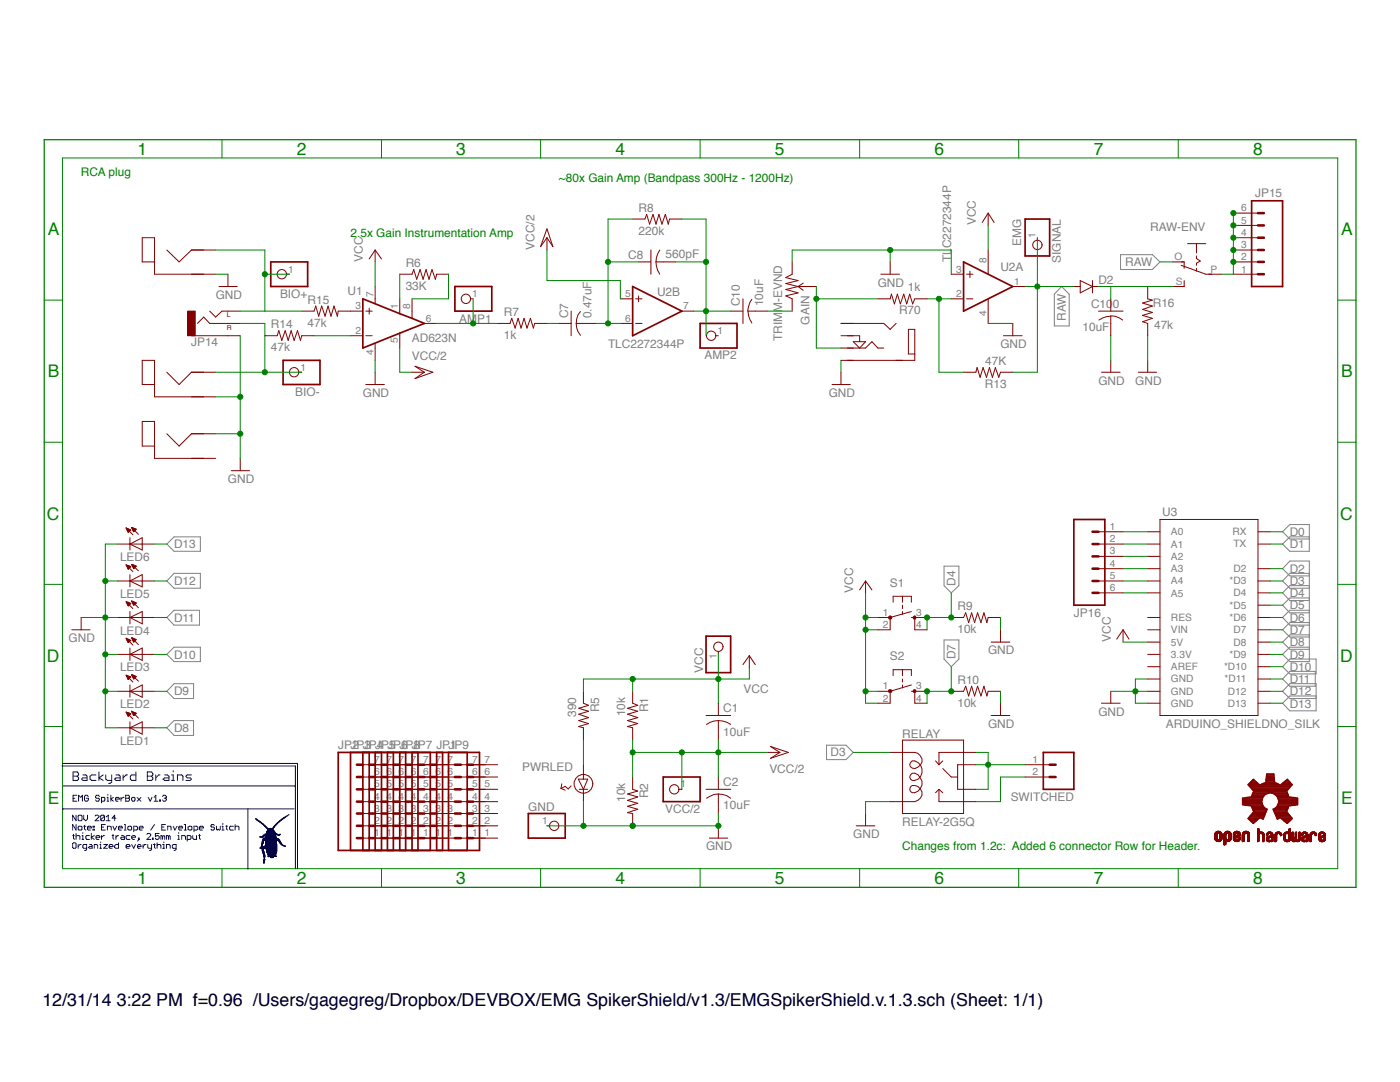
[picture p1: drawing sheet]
<svg xmlns="http://www.w3.org/2000/svg" width="279mm" height="216mm" viewBox="0 0 279 216" stroke-linecap="round" stroke-linejoin="round" font-family="sans-serif">
<defs><g id="words">
<text font-size="3.6" x="8.5" y="200.7">12/31/14 3:22 PM f=0.96 /Users/gagegreg/Dropbox/DEVBOX/EMG SpikerShield/v1.3/EMGSpikerShield.v.1.3.sch (Sheet: 1/1)</text>
<g font-size="3.5" fill="#008100">
<text x="27.4" y="30.9">1</text>
<text x="59.2" y="30.9">2</text>
<text x="91" y="30.9">3</text>
<text x="122.9" y="30.9">4</text>
<text x="154.7" y="30.9">5</text>
<text x="186.5" y="30.9">6</text>
<text x="218.3" y="30.9">7</text>
<text x="250.1" y="30.9">8</text>
<text x="9.5" y="46.9">A</text>
<text x="267.7" y="46.9">A</text>
<text x="9.5" y="75.3">B</text>
<text x="267.7" y="75.3">B</text>
<text x="9.4" y="103.7">C</text>
<text x="267.5" y="103.7">C</text>
<text x="9.4" y="132.1">D</text>
<text x="267.5" y="132.1">D</text>
<text x="9.5" y="160.4">E</text>
<text x="267.7" y="160.4">E</text>
<text x="27.4" y="176.5">1</text>
<text x="59.2" y="176.5">2</text>
<text x="91" y="176.5">3</text>
<text x="122.9" y="176.5">4</text>
<text x="154.7" y="176.5">5</text>
<text x="186.5" y="176.5">6</text>
<text x="218.3" y="176.5">7</text>
<text x="250.1" y="176.5">8</text>
</g>
<g font-size="2.4" fill="#008100">
<text x="16.1" y="35.2">RCA plug</text>
<text x="111.6" y="36.4">~80x Gain Amp (Bandpass 300Hz - 1200Hz)</text>
<text x="70" y="47.4">2.5x Gain Instrumentation Amp</text>
<text x="180.1" y="169.7">Changes from 1.2c: Added 6 connector Row for Header.</text>
</g>
<g font-size="2.4" fill="#808080">
<text x="250.5" y="39.3">JP15</text>
<text x="127.5" y="46.9">220k</text>
<text x="127.5" y="42.3">R8</text>
<text x="194.7" y="44.9" transform="rotate(-90 194.7 44.9)">VCC</text>
<text x="229.5" y="46.2">RAW-ENV</text>
<text x="72.4" y="52.3" transform="rotate(-90 72.4 52.3)">VCC</text>
<text x="81" y="53.3">R6</text>
<text x="106.7" y="49.8" transform="rotate(-90 106.7 49.8)">VCC/2</text>
<text x="125.4" y="51.6">C8</text>
<text x="132.8" y="51.4">560pF</text>
<text x="189.9" y="52.3" transform="rotate(-90 189.9 52.3)">TLC2272344P</text>
<text x="203.8" y="49.1" transform="rotate(-90 203.8 49.1)">EMG</text>
<text x="211.7" y="52.4" transform="rotate(-90 211.7 52.4)">SIGNAL</text>
<text x="224.6" y="53.1">RAW</text>
<text x="43" y="59.6">GND</text>
<text x="55.9" y="59.5">BIO+</text>
<text x="69.4" y="58.9">U1</text>
<text x="81" y="57.9">33K</text>
<text x="131.1" y="59">U2B</text>
<text x="175.2" y="57.2">GND</text>
<text x="181.2" y="58.1">1k</text>
<text x="199.6" y="54.1">U2A</text>
<text x="219.2" y="56.7">D2</text>
<text x="54.1" y="65.5">R14</text>
<text x="61.4" y="65.2">47k</text>
<text x="61.4" y="60.6">R15</text>
<text x="91.7" y="64.4">AMP1</text>
<text x="100.5" y="63.1">R7</text>
<text x="113.4" y="63.5" transform="rotate(-90 113.4 63.5)">C7</text>
<text x="118" y="63.5" transform="rotate(-90 118 63.5)">0.47uF</text>
<text x="147.6" y="61.1" transform="rotate(-90 147.6 61.1)">C10</text>
<text x="152.3" y="61.1" transform="rotate(-90 152.3 61.1)">10uF</text>
<text x="161.6" y="64.8" transform="rotate(-90 161.6 64.8)">GAIN</text>
<text x="179.4" y="62.8">R70</text>
<text x="212.7" y="64.1" transform="rotate(-90 212.7 64.1)">RAW</text>
<text x="217.7" y="61.4">C100</text>
<text x="230.1" y="61.3">R16</text>
<text x="230.3" y="65.7">47k</text>
<text x="38.2" y="69.1">JP14</text>
<text x="54.1" y="70.1">47k</text>
<text x="82.2" y="68.2">AD623N</text>
<text x="82.2" y="71.8">VCC/2</text>
<text x="100.5" y="67.7">1k</text>
<text x="121.3" y="69.4">TLC2272344P</text>
<text x="140.6" y="71.7">AMP2</text>
<text x="156.1" y="68" transform="rotate(-90 156.1 68)">TRIMM-EVND</text>
<text x="199.6" y="69.4">GND</text>
<text x="216" y="66.1">10uF</text>
<text x="196.5" y="77.4">R13</text>
<text x="196.6" y="72.8">47K</text>
<text x="219.2" y="76.7">GND</text>
<text x="226.6" y="76.7">GND</text>
<text x="58.9" y="79">BIO-</text>
<text x="72.4" y="79.2">GND</text>
<text x="165.4" y="79.2">GND</text>
<text x="45.5" y="96.3">GND</text>
<text x="231.9" y="102.9">U3</text>
<text x="257.4" y="106.9">D0</text>
<text x="24" y="112">LED6</text>
<text x="34.7" y="109.4">D13</text>
<text x="257.4" y="109.4">D1</text>
<text x="24" y="119.3">LED5</text>
<text x="34.7" y="116.7">D12</text>
<text x="170.3" y="118.3" transform="rotate(-90 170.3 118.3)">VCC</text>
<text x="177.6" y="117.1">S1</text>
<text x="190.7" y="116.8" transform="rotate(-90 190.7 116.8)">D4</text>
<text x="257.4" y="116.7">D3</text>
<text x="257.4" y="119.2">D4</text>
<text x="257.4" y="114.3">D2</text>
<text x="34.7" y="124.1">D11</text>
<text x="191.1" y="121.8">R9</text>
<text x="214.3" y="123.2">JP16</text>
<text x="257.4" y="121.6">D5</text>
<text x="257.4" y="124.1">D6</text>
<text x="13.7" y="128.1">GND</text>
<text x="24" y="126.6">LED4</text>
<text x="34.7" y="131.4">D10</text>
<text x="177.6" y="131.8">S2</text>
<text x="190.7" y="131.5" transform="rotate(-90 190.7 131.5)">D7</text>
<text x="191.1" y="126.4">10k</text>
<text x="197.2" y="130.5">GND</text>
<text x="221.7" y="128.1" transform="rotate(-90 221.7 128.1)">VCC</text>
<text x="257.4" y="126.5">D7</text>
<text x="257.4" y="129">D8</text>
<text x="257.4" y="131.4">D9</text>
<text x="24" y="134">LED3</text>
<text x="140.3" y="134.2" transform="rotate(-90 140.3 134.2)">VCC</text>
<text x="191.1" y="136.4">R10</text>
<text x="257.4" y="133.8">D10</text>
<text x="257.4" y="136.3">D11</text>
<text x="24" y="141.3">LED2</text>
<text x="34.7" y="138.7">D9</text>
<text x="115" y="143.1" transform="rotate(-90 115 143.1)">390</text>
<text x="119.6" y="142.2" transform="rotate(-90 119.6 142.2)">R5</text>
<text x="124.7" y="142.9" transform="rotate(-90 124.7 142.9)">10k</text>
<text x="129.4" y="142.2" transform="rotate(-90 129.4 142.2)">R1</text>
<text x="144.3" y="142.2">C1</text>
<text x="148.4" y="138.4">VCC</text>
<text x="191.1" y="141.1">10k</text>
<text x="219.2" y="142.8">GND</text>
<text x="257.4" y="138.7">D12</text>
<text x="257.4" y="141.2">D13</text>
<text x="24" y="148.6">LED1</text>
<text x="34.7" y="146.1">D8</text>
<text x="67.5" y="149.4">JP2 JP4 JP6 JP7 JP1</text>
<text x="70" y="149.4">JP3 JP5 JP8</text>
<text x="89.5" y="149.4">JP9</text>
<text x="144.3" y="146.8">10uF</text>
<text x="180.1" y="147.2">RELAY</text>
<text x="197.2" y="145.2">GND</text>
<text x="232.7" y="145.2">ARDUINO_SHIELDNO_SILK</text>
<text x="104.2" y="153.8">PWRLED</text>
<text x="153.5" y="154.3">VCC/2</text>
<text x="165.8" y="150.9">D3</text>
<text x="105.4" y="161.7">GND</text>
<text x="124.7" y="160" transform="rotate(-90 124.7 160)">10k</text>
<text x="129.4" y="159.3" transform="rotate(-90 129.4 159.3)">R2</text>
<text x="144.3" y="161.5">10uF</text>
<text x="144.3" y="156.8">C2</text>
<text x="201.7" y="159.9">SWITCHED</text>
<text x="132.8" y="162.2">VCC/2</text>
<text x="170.3" y="167.2">GND</text>
<text x="180.1" y="164.8">RELAY-2G5Q</text>
<text x="140.9" y="169.7">GND</text>
</g>
<g font-size="2" fill="#808080">
<text x="206.6" y="47.6" transform="rotate(-90 206.6 47.6)">1</text>
<text x="247.7" y="47">4</text>
<text x="247.7" y="44.6">5</text>
<text x="247.7" y="42.2">6</text>
<text x="196.8" y="52.5" transform="rotate(-90 196.8 52.5)">8</text>
<text x="234.4" y="51.9">O</text>
<text x="247.7" y="51.9">2</text>
<text x="247.7" y="49.5">3</text>
<text x="57.5" y="54.4">1</text>
<text x="74.5" y="59.3" transform="rotate(-90 74.5 59.3)">7</text>
<text x="94.2" y="59.3">1</text>
<text x="124.8" y="59.3">5</text>
<text x="190.9" y="59.3">2</text>
<text x="190.9" y="54.4">3</text>
<text x="202.4" y="56.8">1</text>
<text x="234.6" y="56.8">S</text>
<text x="241.6" y="54.4">P</text>
<text x="247.7" y="54.4">1</text>
<text x="71" y="61.7">3</text>
<text x="79.4" y="61.7" transform="rotate(-90 79.4 61.7)">1</text>
<text x="81.9" y="61.7" transform="rotate(-90 81.9 61.7)">8</text>
<text x="85" y="64.2">6</text>
<text x="124.8" y="64.2">6</text>
<text x="136.4" y="61.7">7</text>
<text x="196.8" y="63" transform="rotate(-90 196.8 63)">4</text>
<text x="71" y="66.6">2</text>
<text x="74.5" y="70.8" transform="rotate(-90 74.5 70.8)">4</text>
<text x="79.4" y="68.4" transform="rotate(-90 79.4 68.4)">5</text>
<text x="143.2" y="66.6">1</text>
<text x="60" y="73.9">1</text>
<text x="221.5" y="105.7">1</text>
<text x="233.7" y="106.8">A0</text>
<text x="246" y="106.8">RX</text>
<text x="221.5" y="108.2">2</text>
<text x="221.5" y="110.6">3</text>
<text x="221.5" y="113.1">4</text>
<text x="233.7" y="109.3">A1</text>
<text x="233.7" y="111.7">A2</text>
<text x="246.1" y="109.2">TX</text>
<text x="221.5" y="115.5">5</text>
<text x="221.5" y="118">6</text>
<text x="233.7" y="114.2">A3</text>
<text x="233.7" y="116.6">A4</text>
<text x="233.7" y="119">A5</text>
<text x="245.4" y="116.6">*D3</text>
<text x="246.1" y="114.1">D2</text>
<text x="246.1" y="119">D4</text>
<text x="176.2" y="122.9">1</text>
<text x="176.2" y="125.3">2</text>
<text x="182.9" y="122.9">3</text>
<text x="182.9" y="125.3">4</text>
<text x="233.7" y="123.9">RES</text>
<text x="245.4" y="121.5">*D5</text>
<text x="245.4" y="123.9">*D6</text>
<text x="143" y="131.5" transform="rotate(-90 143 131.5)">1</text>
<text x="233.7" y="126.4">VIN</text>
<text x="233.7" y="128.8">5V</text>
<text x="233.7" y="131.3">3.3V</text>
<text x="245.4" y="131.3">*D9</text>
<text x="246.1" y="126.4">D7</text>
<text x="246.1" y="128.8">D8</text>
<text x="176.2" y="137.5">1</text>
<text x="182.9" y="137.5">3</text>
<text x="233.7" y="133.7">AREF</text>
<text x="233.7" y="136.2">GND</text>
<text x="244.3" y="133.7">*D10</text>
<text x="244.4" y="136.1">*D11</text>
<text x="176.2" y="140">2</text>
<text x="182.9" y="140">4</text>
<text x="233.7" y="138.6">GND</text>
<text x="233.7" y="141.1">GND</text>
<text x="245" y="138.6">D12</text>
<text x="245" y="141">D13</text>
<text x="74.7" y="154.7">6</text>
<text x="74.7" y="152.2">7</text>
<text x="77.1" y="154.7">6</text>
<text x="77.1" y="152.2">7</text>
<text x="79.6" y="154.7">6</text>
<text x="79.6" y="152.2">7</text>
<text x="82" y="154.7">6</text>
<text x="82" y="152.2">7</text>
<text x="84.4" y="154.7">6</text>
<text x="84.4" y="152.2">7</text>
<text x="86.9" y="154.7">6</text>
<text x="86.9" y="152.2">7</text>
<text x="89.3" y="154.7">6</text>
<text x="89.3" y="152.2">7</text>
<text x="94.2" y="154.7">6</text>
<text x="94.2" y="152.2">7</text>
<text x="96.7" y="154.7">6</text>
<text x="96.7" y="152.2">7</text>
<text x="206.1" y="152.2">1</text>
<text x="206.1" y="154.7">2</text>
<text x="74.7" y="162">3</text>
<text x="74.7" y="159.6">4</text>
<text x="74.7" y="157.1">5</text>
<text x="77.1" y="162">3</text>
<text x="77.1" y="159.6">4</text>
<text x="77.1" y="157.1">5</text>
<text x="79.6" y="162">3</text>
<text x="79.6" y="159.6">4</text>
<text x="79.6" y="157.1">5</text>
<text x="82" y="162">3</text>
<text x="82" y="159.6">4</text>
<text x="82" y="157.1">5</text>
<text x="84.4" y="162">3</text>
<text x="84.4" y="159.6">4</text>
<text x="84.4" y="157.1">5</text>
<text x="86.9" y="162">3</text>
<text x="86.9" y="159.6">4</text>
<text x="86.9" y="157.1">5</text>
<text x="89.3" y="162">3</text>
<text x="89.3" y="159.6">4</text>
<text x="89.3" y="157.1">5</text>
<text x="94.2" y="162">3</text>
<text x="94.2" y="159.6">4</text>
<text x="94.2" y="157.1">5</text>
<text x="96.7" y="162">3</text>
<text x="96.7" y="159.6">4</text>
<text x="96.7" y="157.1">5</text>
<text x="135.8" y="157.1">1</text>
<text x="74.7" y="166.9">1</text>
<text x="74.7" y="164.4">2</text>
<text x="77.1" y="166.9">1</text>
<text x="77.1" y="164.4">2</text>
<text x="79.6" y="166.9">1</text>
<text x="79.6" y="164.4">2</text>
<text x="82" y="166.9">1</text>
<text x="82" y="164.4">2</text>
<text x="84.4" y="166.9">1</text>
<text x="84.4" y="164.4">2</text>
<text x="86.9" y="166.9">1</text>
<text x="86.9" y="164.4">2</text>
<text x="89.3" y="166.9">1</text>
<text x="89.3" y="164.4">2</text>
<text x="94.2" y="166.9">1</text>
<text x="94.2" y="164.4">2</text>
<text x="96.7" y="166.9">1</text>
<text x="96.7" y="164.4">2</text>
<text x="108.2" y="164.4">1</text>
</g>
<g font-size="1.4" fill="#820000">
<text x="45.2" y="63.3">L</text>
<text x="45.2" y="65.8">R</text>
</g>
</g></defs>
<g fill="none" stroke="#808080" stroke-width=".2">
<path d="M211.9 57.2l1.5 1.5v6.3h-3v-6.3zM223.6 50.8h6.4l1.5 1.5-1.5 1.5h-6.4zM33.3 108.6l1.4-1.5h5.3v2.9h-5.3zM34.7 114.4h5.3v3h-5.3l-1.4-1.5zM188.4 113h3v3.9l-1.6 1.4-1.4-1.4zM261.3 107.1h-3.9l-1.4 1.5 1.4 1.4h3.9v-5.3h-3.9l-1.4 1.4 1.4 1.4h3.9M261.3 114.9h-3.9l-1.4-1.4 1.4-1.5h3.9v20h-3.9l-1.4-1.4 1.4-1.5h3.9M261.3 119.3h-3.9l-1.4 1.5 1.4 1.5h3.9M261.3 114.4h-3.9l-1.4 1.5 1.4 1.5h3.9M261.3 116.9h-3.9l-1.4 1.4 1.4 1.5h3.9M34.7 121.8h5.1v2.9h-5.1l-1.4-1.5zM34.7 136.4h3.9v3h-3.9l-1.4-1.5z"/>
<path d="M34.7 129.1h5.3v2.9h-5.3l-1.4-1.4zM188.4 127.7h3v3.8l-1.6 1.5-1.4-1.5zM257.4 131.5h5.3v3h-5.3l-1.4-1.5zM257.4 134h5.1v2.9h-5.1l-1.4-1.4zM261.3 126.7h-3.9l-1.4 1.4 1.4 1.5h3.9M261.3 121.8h-3.9l-1.4 1.4 1.4 1.5h3.9M261.3 124.2h-3.9l-1.4 1.5 1.4 1.4h3.9M262.7 138.9h-5.3l-1.4 1.4 1.4 1.5h5.3v-5.4h-5.3l-1.4 1.5 1.4 1.5h5.3M33.3 145.2l1.4-1.4h3.9v2.9h-3.9zM165 148.7h3.8l1.5 1.4-1.5 1.5h-3.8z"/>
</g>
<g fill="none" stroke="#820000" stroke-width=".2">
<path d="M30.8 52.3h-2.4v-4.9h2.4v7.3h12.2M33.3 49.9l2.5 2.4 2.4-2.4h4.8M43.7 57.2h3.6M45.5 54.7v2.5M57.2 54.7h.6M74.9 49.9l1.2 1.8M74.9 49.9l-1.2 1.8M74.9 49.9v2.4M74.9 57.2v3.4M79.8 54.7h2.4l.4-.9 .6 1.9 .6-1.9 .6 1.9 .6-1.9 .6 1.9 .6-1.9 .7 1.9 .2-1h2.4M79.8 59.6v3M82.2 59.6v3.9"/>
<path d="M93.9 59.6h.5M109.2 45.7l1.1 3.5-1.1-1.8-1.3 1.8zM109.2 47.4v2.5M123.8 59.6h2.5M126.3 43.7h2.4l.4-.9 .5 1.9 .7-1.9 .6 1.9 .6-1.9 .6 1.9 .7-1.9 .6 1.9 .2-1h2.5M126.9 59.6h1.2M127.4 52.3h2.5M127.4 59v1.2M129.9 49.9v4.8M130.9 52.3l.4 1.7 .4 .7M130.9 52.3h3.9M131.7 49.9l-.7 1.5-.1 .9"/>
<path d="M189.8 54.7h2.5M189.8 59.6h2.5M192.9 54.7h1.3M192.9 59.6h1.3M193.6 54.1v1.3M197.2 42.5v2.5M197.2 49.9v4.8M197.2 59.6v4.9M197.2 42.5l1.2 1.9M197.2 42.5l-1.2 1.9M202.1 57.2h2.5M207 47.4v.5"/>
<path d="M30.8 76.7h-2.4v-4.8h2.4v7.3h12.2M33.3 74.3l2.5 2.4 2.4-2.4h4.8M52.9 67h2.4l.3-1 .6 1.9 .7-1.9 .6 1.9 .6-1.9 .6 1.9 .7-1.9 .6 1.9 .2-.9h2.5M59.6 74.3h.6M60.2 62.1h2.5l.3-1 .6 2 .6-2 .7 2 .6-2 .6 2 .6-2 .6 2 .2-1h4.9M70 67h2.4M73 76.7h3.7M73 62.1h1.3M73 67h1.3M73.7 61.5v1.2M74.9 68.5v3.4M74.9 74.3v2.4"/>
<path d="M79.8 66.5v2.9M82.2 74.3h2.5M82.8 73.1l3.6 1.2-3.6 1.2 1.9-1.2zM84.7 64.5h2.4M99.3 64.5h2.5l.3-1 .7 2 .6-2 .6 2 .6-2 .6 2 .7-2 .5 2 .3-1h2.5M111.6 64.5h2.4M114 62.1v4.9M115 64.5l.3 1.6 .5 .8M115 64.5h3.9M115.8 62.2l-.5 .6-.3 1.7M123.8 64.5h2.5M126.9 64.5h1.2"/>
<path d="M136.1 62.1h2.4M142.9 67h.5M30.8 89h-2.4v-4.9h2.4v7.4h12.2M33.3 86.6l2.5 2.4 2.4-2.4h4.8M46.2 93.9h3.6M47.9 91.5v2.4M180.1 119v1.2M14.3 125.7h3.7M16.2 123.2v2.5M116.4 137.9v2.4l1.1 .4-2 .6 2 .6-2 .6 2 .7-2 .6 2 .6-2 .6 .9 .2v2.5M126.3 137.9v2.4l1 .4-2.1 .6 2.1 .6-2.1 .6 2.1 .7-2.1 .6 2.1 .6-2.1 .6 1.1 .2v2.5M143.4 130.1v.5"/>
<path d="M149.5 130.8l1.2 1.8M149.5 130.8l-1.2 1.8M149.5 130.8v2.5M178.2 120.2v-1.2h3.7v1.2M180.1 120.8v.6M180.1 122v.6M181.9 123.2h.7v2.5M181.9 122l-4.2 1.2v2.5M112 157.3l.8 .4M112.1 156.4l-.1 .9M114 156.8l-.6 .6-.6-.5-.8 .4M115.4 155.5h1.9l-.9 2z"/>
<path d="M115.6 157.5h1.7M116.4 152.6v2.9M116.4 157.5v2.5M126.3 155v2.5l1 .3-2.1 .6 2.1 .6-2.1 .7 2.1 .6-2.1 .6 2.1 .6-2.1 .7 1.1 .1v2.5M135.5 157.5h.6M140.9 157.5h4.9M140.9 142.8h4.9M143.4 143.8l1.7 .3 .7 .4M143.4 143.8l-.9 .1-1.5 .6M143.4 158.4l1.7 .4 .7 .5M143.4 158.4l-.9 .1-1.5 .8M143.4 140.3v2.5"/>
<path d="M143.4 143.8v3.9M143.4 155v2.5M143.4 158.4v3.9M153.2 150.1h2.4M153.8 148.9l3.5 1.2-3.5 1.2 1.8-1.2zM109.2 164.8h.5M141.6 167.2h3.6M143.4 164.8v2.4M242.4 167.2h.4M242.4 167.3h.4M242.4 167.1h.4M242.4 167h.4"/>
<path d="M242.4 166.9h.4M242.4 166.8h.4M242.4 166.7h.4M242.4 166.6h.4M242.4 166.5h.4M242.5 167.6h1.3M242.5 167.5h.5M242.5 167.4h.4M242.5 166.4h.4M242.5 166.3h.5M242.5 166.2h1.3M242.6 167.7h1.2"/>
<path d="M242.6 166.1h1.1M242.7 167.7h1M242.7 166.1h1M242.8 167.8h.8M242.8 166h.7M242.9 167.9h.5M242.9 165.9h.5M243.3 167.5h.6M243.3 166.3h.6M243.4 167.4h.5M243.4 166.4h.5M243.4 167.2h.5"/>
<path d="M243.4 167.3h.5M243.4 167.1h.5M243.4 167h.5M243.4 166.9h.5M243.4 166.8h.5M243.4 166.7h.5M243.4 166.6h.5M243.4 166.5h.5M244.3 167.2h.3M244.3 168.6h.2M244.3 168.5h.3M244.3 168.4h.3"/>
<path d="M244.3 168.3h.3M244.3 168.2h.3M244.3 168.1h.3M244.3 168h.3M244.3 167.9h.9M244.3 167.8h1.1M244.3 167.7h1.2M244.3 167.7h1.3M244.3 167.6h1.3M244.3 167.5h.6M244.3 167.4h.4M244.3 167.3h.4"/>
<path d="M244.3 167.1h.3M244.3 167h.3M244.3 166.9h.3M244.3 166.8h.3M244.3 166.7h.3M244.3 166.6h.3M244.3 166.5h.4M244.3 166.4h.5M244.4 166.3h.5M244.4 166.2h1.2M244.5 166.1h1.1M244.5 166.1h1"/>
<path d="M244.6 166h.8M244.8 165.9h.4M245.1 167.5h.5M245.1 166.3h.5M245.2 167.4h.5M245.2 166.4h.5M245.3 167.2h.4M245.3 167.3h.4M245.3 167.1h.4M245.3 167h.4M245.3 166.9h.4M245.3 166.8h.4"/>
<path d="M245.3 166.7h.4M245.3 166.6h.4M245.3 166.5h.4M246.1 167.2h.6M246.1 167.5h.6M246.1 167.4h.5M246.1 167.3h.5M246.1 167.2h.7M246.1 167.1h.9M246.1 167h1.1M246.1 166.9h1.2M246.1 166.8h1.4"/>
<path d="M246.1 166.7h.4M246.1 166.6h.4M246.1 166.5h.5M246.1 166.4h.5M246.1 166.3h.6M246.2 167.7h1.2M246.2 167.6h1.2M246.2 166.2h1.3M246.2 166.1h1.2M246.3 167.7h1M246.3 166.1h1M246.4 167.8h.8"/>
<path d="M246.5 166h.7M246.6 167.9h.5M246.7 166.7h.8M246.7 165.9h.3M246.8 166.6h.7M246.9 166.3h.6M247 167.5h.5M247 166.6h.5M247.1 167.4h.4M247.1 166.4h.4M247.2 167.2h.3M247.2 167.3h.3"/>
<path d="M247.2 166.5h.3M247.3 167.1h.2M247.4 167.1v.1M247.9 167.2h.4M247.9 167.8h.4M247.9 167.7h.4M247.9 167.6h.4M247.9 167.5h.4M247.9 167.4h.4M247.9 167.3h.4M247.9 167.1h.4M247.9 167h.4"/>
<path d="M247.9 166.9h.4M247.9 166.8h.4M247.9 166.7h.4M247.9 166.6h.4M248 166.5h.4M248 166.4h.4M248 166.3h.6M248 166.2h1.3M248.1 167.9l-.1 .1M248.1 166.1h1.2M248.2 166.1h1M248.3 166h.8"/>
<path d="M248.4 165.9h.5M248.8 166.3h.6M248.9 166.5h.5M248.9 166.4h.5M249 167.2h.4M249 167.9h.2M249 167.8h.4M249 167.7h.4M249 167.6h.4M249 167.5h.4M249 167.4h.4M249 167.3h.4"/>
<path d="M249 167.1h.4M249 167h.4M249 166.9h.4M249 166.8h.4M249 166.7h.4M249 166.6h.4M251 167.2h.2M251 167.8h.2M251 167.7h.2M251 167.6h.2M251 167.5h.2M251 167.4h.2"/>
<path d="M251 167.3h.2M251 167.1h.2M251 167h.2M251 166.9h.2M251 166.8h.2M251 166.7h.2M251 166.6h.2M251 166.6h.3M251 166.5h.3M251 166.4h.4M251 166.3h1.2M251 166.2h1.2"/>
<path d="M251 166.1h1.1M251 166.1h.9M251 166h.2M251 165.9h.2M251 165.8h.2M251 165.7h.2M251 165.6h.2M251 165.5h.2M251.1 165.4h.1M251.1 167.9l-.1 .1M251.1 165.4v.1M251.8 166.4h.4"/>
<path d="M251.9 166.5h.3M252 167.2h.2M252 167.9h.2M252 167.8h.2M252 167.7h.2M252 167.6h.2M252 167.5h.2M252 167.4h.2M252 167.3h.2M252 167.1h.2M252 167h.2M252 166.9h.2"/>
<path d="M252 166.8h.2M252 166.7h.2M252 166.6h.2M252.1 167.9v.1M252.8 167.2h.5M252.8 167.7h.7M252.8 167.6h.3M252.8 167.5h.2M252.8 167.4h.2M252.8 167.3h.3M252.8 167.2h.6M252.8 166.6h.2"/>
<path d="M252.8 166.5h.3M252.8 166.4h.4M252.8 167.8h.8M252.8 167.7h.8M252.8 167.1h.9M252.8 166.3h1.1M252.9 167h1.1M252.9 166.2h1M252.9 166.1h1M253 167.9h.6M253 166.7l-.2 .1M253.1 166.1h.6"/>
<path d="M253.2 167.9v.1M253.2 166.9h.8M253.3 167.9v.1M253.3 166.8h.7M253.4 167.7h.1M253.5 166.7h.5M253.6 166.4h.4M253.7 166.6h.3M253.7 166.5h.3M253.8 167.2h.2M253.8 167.8h.2M253.8 167.7h.2"/>
<path d="M253.8 167.6h.2M253.8 167.5h.2M253.8 167.4h.2M253.8 167.3h.2M253.8 167.1h.2M253.8 166.6h.2M253.9 167.9l-.1 .1M254.4 167.2h.4M254.4 167.8h.4M254.4 167.7h.4M254.4 167.6h.4M254.4 167.5h.4"/>
<path d="M254.4 167.4h.4M254.4 167.3h.4M254.4 167.1h.4M254.4 167h.4M254.4 166.9h.4M254.4 166.8h.4M254.4 166.7h.4M254.4 166.6h.4M254.4 166.5h.5M254.5 167.9v.1M254.5 166.4h.5M254.5 166.3h1.2"/>
<path d="M254.6 167.9l-.2 .1M254.6 166.2h1M254.7 166.1h.8M254.9 166.1h.6M255.4 166.4h.3M255.5 166.6h.3M255.5 166.5h.3M255.7 166.7l-.2 .1M256.2 167.2h.3M256.2 167.6h.4M256.2 167.5h.4M256.2 167.4h.3"/>
<path d="M256.2 167.3h.3M256.2 167.1h.3M256.2 167h.3M256.2 166.9h.3M256.2 166.8h.3M256.2 166.7h.3M256.2 166.6h.3M256.2 166.5h.4M256.2 166.4h.4M256.3 167.7h1.1M256.3 167.7h1.2M256.3 166.3h1.2"/>
<path d="M256.4 167.8h.9M256.4 166.2h1.1M256.5 166.1h1M256.6 167.9h.6M256.6 166.1h.6M256.8 167.9v.1M256.9 167.9v.1M257.1 167.6h.4M257.1 166.4h.4M257.2 167.5h.3M257.2 166.5h.3M257.2 167.2h.3"/>
<path d="M257.2 167.4h.3M257.2 167.3h.3M257.2 167.1h.3M257.2 167h.3M257.2 166.9h.3M257.2 166.8h.3M257.2 166.7h.3M257.2 166.6h.3M257.2 166.1h.3M257.2 166h.3M257.2 165.9h.3M257.2 165.8h.3"/>
<path d="M257.2 165.7h.3M257.2 165.6h.3M257.2 165.5h.3M257.3 165.4h.2M257.4 165.4v.1M257.8 167.2h.3M257.8 167.7h1.6M257.8 167.6h.4M257.8 167.5h.3M257.8 167.4h.3M257.8 167.3h.3M257.8 167.1h.3"/>
<path d="M257.8 167h.3M257.8 166.9h.3M257.8 166.8h.3M257.8 166.7h.3M257.8 166.6h.3M257.8 166.5h.3M257.8 166.4h.3M257.8 166.3h.3M257.8 166.2h.3M257.8 166.1h.3M257.9 167.8h1.5M257.9 166.1h.2"/>
<path d="M258 167.9h.5M258 166.1h.1M258.2 167.9v.1M258.3 167.9v.1M258.4 167.2h.4M258.4 167.6h.4M258.4 167.5h.4M258.4 167.4h.4M258.4 167.3h.4M258.4 167.1h.4M258.5 167h.3M258.5 166.9h.3"/>
<path d="M258.5 166.8h.3M258.5 166.7h.3M258.5 166.6h.3M258.5 166.5h.3M258.5 166.4h.3M258.5 166.3h.3M258.5 166.2h.3M258.5 166.1h.3M258.6 166.1h.2M258.7 167.9h.5M258.7 166.1h.1M259 167.9v.1"/>
<path d="M259.1 167.6h.3M259.1 167.5h.3M259.2 167.2h.2M259.2 167.4h.2M259.2 167.3h.2M259.2 167.1h.2M259.2 167h.2M259.2 166.9h.2M259.2 166.8h.2M259.2 166.7h.2M259.2 166.6h.2M259.2 166.5h.2"/>
<path d="M259.2 166.4h.2M259.2 166.3h.2M259.2 166.2h.2M259.2 166.1h.2M259.3 166.1h.1M259.4 166.1h.1M259.7 167.2h.5M259.7 167.6h.4M259.7 167.5h.3M259.7 167.4h.3M259.7 167.3h.4M259.7 166.6h.3"/>
<path d="M259.7 166.5h.3M259.8 167.7h.7M259.8 167.2h.7M259.8 166.4h.3M259.8 166.3h1.2M259.9 167.8h.6M259.9 167.1h.7M259.9 166.2h1M259.9 167h1.1M259.9 166.7l-.2 .1M259.9 166.1h.9M260 167.9h.5"/>
<path d="M260 166.1h.6M260.1 166.9h.9M260.2 167.9v.1M260.3 167.9v.1M260.4 167.9v.1M260.4 166.8h.6M260.5 167.7h.1M260.5 166.7h.5M260.5 166.4h.5M260.6 166.5h.4M260.7 167.2h.3M260.7 167.9h.3"/>
<path d="M260.7 167.8h.3M260.7 167.7h.3M260.7 167.6h.3M260.7 167.5h.3M260.7 167.4h.3M260.7 167.3h.3M260.7 167.1h.3M260.7 166.6h.3M260.8 167.9v.1M261.5 167.2h.2M261.5 167.8h.2M261.5 167.7h.2"/>
<path d="M261.5 167.6h.2M261.5 167.5h.2M261.5 167.4h.2M261.5 167.3h.2M261.5 167.1h.2M261.5 167h.2M261.5 166.9h.2M261.5 166.8h.2M261.5 166.7h.2M261.5 166.6h.2M261.5 166.5h.3M261.5 166.4h.4"/>
<path d="M261.6 166.3h1.1M261.6 166.2h1.1M261.6 167.9l-.1 .1M261.6 166.1h1M261.8 166.1h.6M262.3 166.4h.4M262.4 166.5h.3M262.5 166.7h.2M262.5 166.6h.2M263.2 167.2h.5M263.2 167.4h.3M263.2 167.3h.3"/>
<path d="M263.2 167.2h.6M263.2 167.1h.9M263.2 167h1.1M263.2 166.9h.3M263.2 166.8h.3M263.2 166.7h.3M263.2 166.6h.3M263.2 167.7h1.2M263.2 167.6h.5M263.2 167.5h.4M263.2 166.5h.4M263.2 166.4h.5"/>
<path d="M263.2 166.3h1.2M263.3 167.7h1.1M263.3 166.2h1.1M263.4 167.8h.9M263.4 166.1h.9M263.5 167.9h.7M263.6 166.9h.8M263.6 166.1h.6M263.8 167.9v.1M263.8 166.8h.7M263.9 167.9v.1M263.9 166.7h.6"/>
<path d="M264.1 167.6h.3M264.1 166.6h.4M264.1 166.4h.4M264.2 167.5h.3M264.2 167.4h.3M264.2 166.6h.3M264.2 166.5h.3M264.3 167.2h.2M264.3 167.3h.2M264.4 167.2h.1"/>
<circle cx="56.2" cy="54.7" r=".93"/>
<circle cx="93" cy="59.6" r=".93"/>
<circle cx="207" cy="48.9" r=".93"/>
<circle cx="58.7" cy="74.3" r=".93"/>
<circle cx="141.9" cy="67" r=".93"/>
<circle cx="143.4" cy="129.1" r=".93"/>
<circle cx="116.4" cy="156.4" r="1.86"/>
<circle cx="134.6" cy="157.5" r=".93"/>
<circle cx="110.6" cy="164.8" r=".93"/>
</g>
<g fill="none" stroke="#820000" stroke-width=".34">
<path d="M54 52.3h7.4v4.9h-7.4zM72.4 59.6l12.3 4.9-12.3 4.9zM90.8 57.2h7.3v4.9h-7.3zM126.3 57.2l9.8 4.9-9.8 4.9zM192.3 52.3l9.8 4.9-9.8 4.9zM204.6 43.7h4.9v7.4h-4.9zM56.5 71.9h7.4v4.8h-7.4zM139.7 64.5h7.4v4.9h-7.4zM140.9 126.9h4.9v7.3h-4.9zM132.4 155h7.3v5h-7.3zM248 159.9h3.7M248 159.7h3.8"/>
<path d="M248 159.4h3.8M248.6 159.2h3.3M249.2 156.6h2.1M249.4 156.8h8.2M249.4 156.3h1.6M249.5 157h7.9M249.6 156.1h1.1M249.8 157.2h7.4M249.9 158.9h2.2M249.9 158.7h2.3M249.9 155.8h.5M250 158.4h2.6"/>
<path d="M250 157.5h7M250.1 155.6l1.4 1.1 .3-.2 .9-.3 .1-1.7h1.4l.2 1.7 .4 .1 .7 .4 1.4-1.1M250.1 155.6l-1 1 1.2 1.3-.5 1.1-1.8 .3v1.2l1.8 .3 .5 1.1-1.2 1.4 1 1 1.4-1.2 .2 .2M250.1 158.3h3.1M250.1 157.8h6.7M250.1 155.6h.1M250.2 158h6.5M251.7 156.6h3.5M252.3 156.3h2.3M252.6 158.4a1.69 1.69 0 0 0-.9 1.6 1.69 1.69 0 0 0 1.1 1.5l-.7 1.9-.4-.1M252.6 158.4a1.67 1.67 0 0 1 2.1 .3M252.7 156.1h1.7"/>
<path d="M252.7 155.8h1.6M252.7 155.6h1.6M252.8 155.4h1.5M252.8 155.1h1.4M252.8 154.9h1.4M252.8 154.6h1.4M253.8 158.3h3.1M254.4 158.4h2.6M254.7 158.7a1.66 1.66 0 0 1-.6 2.8l.9 1.9 .5-.3 1.4 1.2 .9-1-1.1-1.4 .2-.3M254.7 158.7h2.4M254.9 158.9h2.3M255 159.2h3.4"/>
<path d="M255.1 159.4h3.8M255.2 159.9h3.7M255.2 159.7h3.7M255.7 156.6h2.1M256 156.3h1.6M256.3 156.1h1.1M256.6 155.8h.6M256.9 158.3l.2 .4M256.9 155.6l.9 1M256.9 155.6h.1M257.1 158.7l.1 .3 1.7 .3v1.2l-1.7 .3-.1 .3M257.8 156.6l-1.1 1.3 .2 .4"/>
<path d="M105.4 162.3h7.4v4.9h-7.4zM248 160.4h3.8M248 160.1h3.8M248.4 160.6h3.5M249.2 163.3h2.1M249.4 163.5h1.6M249.4 163h2.8M249.5 162.8h2.8M249.6 163.8h1.1M249.8 162.6h2.6M249.9 164h.5M249.9 161.1h2.3"/>
<path d="M249.9 160.9h2.2M250 162.3h2.5M250 161.3h2.6M250 164.2h.1M250.1 162.1h2.5M250.1 161.6h2.7M250.2 161.8h2.5M251.7 163.3h.4M254.2 161.6h2.7M254.3 161.8h2.4M254.4 162.1h2.4M254.4 162.3h2.6"/>
<path d="M254.4 161.3h2.6M254.6 162.6h2.6M254.7 162.8h2.7M254.7 161.1h2.4M254.8 163h2.8M254.9 163.3h.3M255 160.9h2.2M255 160.6h3.5M255.1 160.4h3.8M255.2 160.1h3.7M255.7 163.3h2.1M256 163.5h1.7"/>
<path d="M256.2 163.8h1.2M256.6 164h.6M256.8 164.2h.1M257.1 161.1l-.2 .5"/>
</g>
<path d="M177.4 123l.2-.1 .3 .1v.4h-.5z" fill-rule="evenodd" fill="#820000"/>
<path d="M177.4 123l.3-.1 .2 .1v.5h-.5z" fill="none" stroke="#820000" stroke-width=".2"/>
<path d="M182.3 123l.2-.1 .3 .3-.1 .2h-.4z" fill-rule="evenodd" fill="#820000"/>
<path d="M175.2 123.2h2.5M175.2 125.7h2.5M178.2 134.8v-1.2h3.7v1.2M180.1 133.6v1.2M180.1 135.5v.6M180.1 136.7v.6M181.9 137.9h.7v2.4M181.9 136.7l-4.2 1.2v2.4M182.3 123l.3-.1 .2 .3-.1 .3h-.4zM182.6 123.2h2.4M182.6 125.7h2.4" fill="none" stroke="#820000" stroke-width=".2"/>
<path d="M177.4 137.7h.5v.4h-.5z" fill-rule="evenodd" fill="#820000"/>
<path d="M177.4 137.7h.5v.4h-.5z" fill="none" stroke="#820000" stroke-width=".2"/>
<path d="M182.3 137.7h.4v.4h-.4z" fill-rule="evenodd" fill="#820000"/>
<g fill="none" stroke="#820000" stroke-width=".2">
<path d="M148.3 59.6v4.9M150.1 59.7l-.5 .7-.4 1.7M158.1 52.3v2.4l-1.3 .7 2.5 .6-2.5 .6 2.5 .6M159.3 57.2h3.6M159.3 57.2l-2.5 .6 2.5 .6-2.5 .6 1.3 .6v2.5M159.3 57.2l1 .7M160.3 56.5l-1 .7M175.2 59.6h2.5l.2-.9 .6 1.9 .6-1.9 .6 1.9 .7-1.9 .6 1.9 .5-1.9 .6 1.9 .5-1h2.4M175.8 54.7h3.7M177.7 52.3v2.4M214.3 57.2h1.3M215.6 56l2.4 1.2-2.4 1.2z"/>
<path d="M218 57.2h1.2M218 56v2.4M221.7 59.6v2.5M229 57.2v2.4l1 .3-2 .6 2 .6-2 .6 2 .6-2 .6 2 .6-2 .7 1 .3v2.5M234 52.3h2.3v1.2M235.7 52.9l4.9 1.8h3.1M236.3 56v1.2h-2.3M237 48.6h3.6M238.8 48.6v1.9M238.8 51.1v.5l.7 .5-.7 .4v.4M238.8 53.5v.6M246.1 54.7h5"/>
<path d="M246.1 52.3h5M246.1 49.9h5M246.1 47.4h5M246.1 45h5M246.1 42.5h5M38.2 67h7.3M39.4 64.5l1.3-1.2 1.1 1.2h3.7M41.8 62.1l1.2 1.2 1.3-1.2h1.2M145.8 62.1h2.5M153.2 62.1h-3.9l.1 .8 .7 1.6M166.1 76.7h3.6M167.8 69.4h4.9l1.3-1.2 1.2 1.2h1.2"/>
<path d="M167.8 67h3.8v1.2M167.8 64.5h8.6l1.3 1.2 1.1-1.2M167.8 74.3v2.4M170.3 68.2h2.4l-1.1 1.2zM182.6 70.6h-1.3v-4.9h1.3v6.2h-14.8M192.3 74.3h2.5l.2-1 .6 2 .6-2 .7 2 .6-2 .6 2 .5-2 .7 2 .4-1h2.4M200.3 67h3.7M202.1 64.5v2.5M219.2 62.1h4.9M219.3 63.9l1.5-.7 .9-.1v3.9M219.8 74.3h3.7M221.7 63l.8 .1 1.5 .8"/>
<path d="M221.7 71.9v2.4M227.2 74.3h3.6M229 71.9v2.4M23.5 115.9h7.3M23.5 108.6h7.3M25.2 112.7l1.3 1.4M25.2 112.7l.9 .4M25.2 112.7l.4 .9M25.2 105.3l1.3 1.4M25.2 105.3l.9 .5M25.2 105.3l.4 .9M25.3 112.9h.3"/>
<path d="M25.3 112.8h.1M25.3 105.5h.3M25.3 105.4h.1M25.3 113.1h.8M25.3 113h.6M25.3 105.8h.8M25.3 105.7h.6M25.3 105.6h.5M25.4 113.3h.4M25.4 113.2h.5M25.4 113.1h.6M25.4 105.9h.4"/>
<path d="M25.4 105.9h.6M25.5 113.4h.3M25.5 113.5h.2M25.5 106h.3M25.5 106.1h.2M25.6 113.6h.1M25.6 106.2h.1M25.9 115.9l2.5-1.2v2.4zM25.9 107.3v2.4M25.9 114.7v2.4M25.9 108.6l2.5-1.3v2.4zM26.1 113.1l-.5 .5"/>
<path d="M26.1 105.8l-.5 .4M26.3 112.6l1.3 1.3M26.3 112.6l.9 .4-.5 .5zM26.3 105.3l1.3 1.3M26.3 105.3l.9 .3-.5 .5zM26.3 119.9l1.3 1.4M26.3 119.9l.9 .4-.5 .5zM26.4 112.8h.4M26.4 112.7h.2M26.4 112.6h.1M26.4 105.4h.4M26.4 105.3h.2"/>
<path d="M26.4 105.3h.1M26.4 120h.1M26.4 113h.7M26.4 112.9h.5M26.4 105.6h.7M26.4 105.5h.5M26.5 113.1h.4M26.5 113.1h.5M26.5 105.9h.4M26.5 105.8h.5M26.5 105.7h.6M26.6 113.4h.2"/>
<path d="M26.6 113.3h.3M26.6 113.2h.3M26.6 106h.2M26.6 105.9h.3M172.7 115.9l1.3 1.8M172.7 115.9l-1.1 1.8M172.7 115.9v2.4M219.2 115.9h4.9M219.2 113.5h4.9M219.2 108.6h4.9M219.2 106.1h4.9M219.2 118.3h4.9"/>
<path d="M219.2 111h4.9M229 115.9h2.5M229 113.5h2.5M229 108.6h2.5M229 106.1h2.5M229 118.3h2.5M229 111h2.5M231.5 103.7h19.6v39.1h-19.6zM251.1 115.9h2.4M251.1 113.5h2.4M251.1 108.6h2.4M251.1 106.1h2.4"/>
<path d="M251.1 118.3h2.4M23.5 137.9h7.3M23.5 123.2h7.3M23.5 130.6h7.3M25.2 120.1l1.3 1.3M25.2 120.1l.9 .3M25.2 120.1l.4 .8 .5-.5M25.2 127.4l1.3 1.3M25.2 127.4l.9 .4M25.2 127.4l.4 .8M25.2 134.7l1.3 1.4M25.2 134.7l.9 .4"/>
<path d="M25.2 134.7l.4 .9M25.3 120.2h.3M25.3 127.5h.3M25.3 127.4h.1M25.3 134.9h.3M25.3 134.8h.1M25.3 120.4h.8M25.3 120.3h.6M25.3 120.2h.5M25.3 127.8h.8M25.3 127.7h.6M25.3 127.6h.5"/>
<path d="M25.3 135.1h.8M25.3 135h.6M25.4 120.7h.4M25.4 120.6h.5M25.4 120.5h.6M25.4 128h.4M25.4 127.9h.6M25.4 135.3h.4M25.4 135.2h.5M25.4 135.1h.6M25.5 120.8h.2M25.5 128h.3"/>
<path d="M25.5 128.1h.2M25.5 135.4h.3M25.5 135.5h.2M25.6 120.8h.1M25.6 128.2h.1M25.6 135.6h.1M25.9 122v2.5M25.9 129.3v2.5M25.9 136.7v2.4M25.9 123.2l2.5-1.2v2.5zM25.9 130.6l2.5-1.3v2.5zM25.9 137.9l2.5-1.2v2.4z"/>
<path d="M26.1 127.8l-.5 .4M26.1 135.1l-.5 .5M26.3 127.3l1.3 1.3M26.3 127.3l.9 .3-.5 .5zM26.3 134.6l1.3 1.3M26.3 134.6l.9 .4-.5 .5zM26.4 120.2h.5M26.4 120.1h.2M26.4 127.4h.4M26.4 127.4h.2M26.4 127.3h.1M26.4 134.8h.4"/>
<path d="M26.4 134.7h.2M26.4 134.6h.1M26.4 120.2h.7M26.4 127.6h.7M26.4 127.5h.5M26.4 135h.7M26.4 134.9h.5M26.5 120.5h.4M26.5 120.4h.5M26.5 120.3h.6M26.5 127.9h.4M26.5 127.8h.5"/>
<path d="M26.5 127.7h.6M26.5 135.1h.4M26.5 135.1h.5M26.6 120.7h.3M26.6 120.6h.3M26.6 128h.2M26.6 128h.3M26.6 135.4h.2M26.6 135.3h.3M26.6 135.2h.3M175.2 137.9h2.5M182.3 137.7h.4v.4h-.4z"/>
<path d="M182.6 137.9h2.4M189.8 137.9h2.5l.4-1 .6 2 .6-2 .6 2 .6-2 .7 2 .6-2 .6 2 .2-1h2.5M189.8 123.2h2.5l.4-.9 .6 1.9 .6-1.9 .6 1.9 .6-1.9 .7 1.9 .6-1.9 .6 1.9 .2-1h2.5M197.8 128.1h3.7M199.7 125.7v2.4M221.7 137.9v2.4M224.1 125.7l1.2 1.8M224.1 125.7l-1.2 1.8M224.1 125.7v2.4M229 137.9h2.5M229 123.2h2.5M229 130.6h2.5"/>
<path d="M229 128.1h2.5M229 135.5h2.5M229 125.7h2.5M229 133h2.5M251.1 137.9h2.4M251.1 123.2h2.4M251.1 120.8h2.4M251.1 130.6h2.4M251.1 128.1h2.4M251.1 135.5h2.4M251.1 125.7h2.4M251.1 133h2.4"/>
<path d="M23.5 145.2h7.3M25.2 142.1l1.3 1.3M25.2 142.1l.9 .3M25.2 142.1l.4 .8 .5-.5M25.3 142.2h.3M25.3 142.4h.8M25.3 142.3h.6M25.3 142.3h.5M25.4 142.7h.4M25.4 142.6h.5M25.4 142.5h.6M25.5 142.8h.2"/>
<path d="M25.6 142.9h.1M25.9 144v2.5M25.9 145.2l2.5-1.2v2.5zM26.3 141.9l1.3 1.4M26.3 141.9l.9 .4-.5 .5zM26.4 142.2h.5M26.4 142.1h.2M26.4 142h.1M26.4 142.3h.7M26.5 142.5h.4M26.5 142.4h.5M26.5 142.3h.6"/>
<path d="M26.6 142.7h.3M26.6 142.6h.3M72.4 160h24.5M72.4 157.5h24.5M72.4 155h24.5M72.4 152.6h24.5M175.2 140.3h2.5M177.7 150.1h4.9a1.59 1.59 0 0 1 1.4 1.9 1.59 1.59 0 0 1-1.9 1.3l-.4-.3-.2-.4 .6-.8a1.98 1.98 0 0 1 1.9 1.8 1.98 1.98 0 0 1-1.4 2.1h-.5l-.4-.2-.2-.5 .6-.7a1.95 1.95 0 0 1 1.9 1.9 1.95 1.95 0 0 1-1.9 2l-.4-.3-.2-.4 .2-.5a1.52 1.52 0 0 1 2 .3 1.52 1.52 0 0 1 0 2l-1.1 .7h-4.9M180.1 147.7h12.2v14.6h-12.2zM182.6 140.3h2.4M186.7 151.8l.7 .8M187.4 157.5v2.5h7.4"/>
<path d="M187.4 157.5l.8 .7M187.4 157.5l-.7 .7M188.2 153.4l1.6 1.6h1.3M188.2 151.8l-.8 .8M194.8 152.6h-3.7v4.9h3.7M194.8 150.1h-7.4v2.5M197.8 142.8h3.7M199.7 140.3v2.5M204.6 155h4.9M204.6 152.6h4.9M219.8 140.3h3.7M229 140.3h2.5"/>
<path d="M251.1 140.3h2.4M72.4 167.2h24.5M72.4 164.8h24.5M72.4 162.3h24.5M170.9 164.8h3.7M172.7 162.3v2.5"/>
</g>
<g fill="none" stroke="#820000" stroke-width=".34">
<path d="M249.8 40.1h6.2v17.1h-6.2zM214.3 103.7h6.2v17.1h-6.2zM67.5 150.1h25.7v19.6h-25.7zM70 150.1v19.6M72.4 150.1v19.6M73.7 150.1v19.6M74.9 150.1v19.6M76.1 150.1v19.6M77.3 150.1v19.6M78.5 150.1v19.6M79.8 150.1v19.6M81 150.1v19.6"/>
<path d="M82.2 150.1v19.6M83.4 150.1v19.6M85.9 150.1v19.6M87.1 150.1v19.6M88.3 150.1v19.6M208.2 150.1h6.1v7.4h-6.1z"/>
</g>
<g fill="none" stroke="#820000" stroke-width=".51">
<path d="M251.1 49.9h1.1M251.1 52.3h1.1M251.1 54.7h1.1M251.1 45h1.1M251.1 47.4h1.1M251.1 42.5h1.1M218 111h1.2M218 108.6h1.2M218 106.1h1.2M218 115.9h1.2M218 113.5h1.2M218 118.3h1.2"/>
<path d="M71.2 157.5h1.2M71.2 160h1.2M71.2 155h1.2M71.2 152.6h1.2M73.7 157.5h1.2M73.7 160h1.2M73.7 155h1.2M73.7 152.6h1.2M76.1 157.5h1.2M76.1 160h1.2M76.1 155h1.2M76.1 152.6h1.2"/>
<path d="M78.5 157.5h1.3M78.5 160h1.3M78.5 155h1.3M78.5 152.6h1.3M81 157.5h1.2M81 160h1.2M81 155h1.2M81 152.6h1.2M83.4 157.5h1.3M83.4 160h1.3M83.4 155h1.3M83.4 152.6h1.3"/>
<path d="M85.9 157.5h1.2M85.9 160h1.2M85.9 155h1.2M85.9 152.6h1.2M90.8 157.5h1.2M90.8 160h1.2M90.8 155h1.2M90.8 152.6h1.2M209.5 155h1.2M209.5 152.6h1.2M71.2 162.3h1.2M71.2 164.8h1.2"/>
<path d="M71.2 167.2h1.2M73.7 162.3h1.2M73.7 164.8h1.2M73.7 167.2h1.2M76.1 162.3h1.2M76.1 164.8h1.2M76.1 167.2h1.2M78.5 162.3h1.3M78.5 164.8h1.3M78.5 167.2h1.3M81 162.3h1.2M81 164.8h1.2"/>
<path d="M81 167.2h1.2M83.4 162.3h1.3M83.4 164.8h1.3M83.4 167.2h1.3M85.9 162.3h1.2M85.9 164.8h1.2M85.9 167.2h1.2M90.8 162.3h1.2M90.8 164.8h1.2M90.8 167.2h1.2"/>
</g>
<path d="M37.4 62.1h1.5v4.9h-1.5z" fill="#820000"/>
<path d="M37.4 62.1h1.6v4.9h-1.6zM45.5 64.5h2.4M45.5 62.1h2.4M45.5 67h2.4M94.4 160h4.9M94.4 157.5h4.9M94.4 155h4.9M94.4 152.6h4.9M94.4 167.2h4.9M94.4 164.8h4.9M94.4 162.3h4.9" fill="none" stroke="#820000" stroke-width=".2"/>
<path d="M89.5 150.1h6.2v19.6h-6.2z" fill="none" stroke="#820000" stroke-width=".34"/>
<path d="M93.2 157.5h1.2M93.2 160h1.2M93.2 155h1.2M93.2 152.6h1.2M93.2 162.3h1.2M93.2 164.8h1.2M93.2 167.2h1.2" fill="none" stroke="#820000" stroke-width=".51"/>
<path d="M8.8 27.9h261.8v149.2h-261.8z" fill="none" stroke="#008100" stroke-width=".25"/>
<g fill="none" stroke="#008100" stroke-width=".2">
<path d="M12.5 31.5h254.5v141.8h-254.5zM44.3 27.9v3.6M76.1 27.9v3.6M107.9 27.9v3.6M139.7 27.9v3.6M171.6 27.9v3.6M203.3 27.9v3.6M235.1 27.9v3.6M8.8 59.9h3.7M74.9 52.3v4.9M267 59.9h3.6M8.8 88.2h3.7"/>
<path d="M267 88.2h3.6M8.8 116.6h3.7M267 116.6h3.6M149.5 133.3v2.2h-6.1v4.8M8.8 145h3.7M267 145h3.6M44.3 173.3v3.8M76.1 173.3v3.8M107.9 173.3v3.8M139.7 173.3v3.8M171.6 173.3v3.8M203.3 173.3v3.8"/>
<path d="M235.1 173.3v3.8"/>
</g>
<circle cx="143.3" cy="135.5" r=".51" fill="#008100"/>
<g fill="none" stroke="#008100" stroke-width=".2">
<path d="M126.3 135.5v2.4M143.4 130.6v4.9h-27v2.4"/>
<circle cx="143.4" cy="135.5" r=".51"/>
</g>
<circle cx="126.2" cy="135.5" r=".51" fill="#008100"/>
<g fill="none" stroke="#008100" stroke-width=".2">
<path d="M197.2 45v4.9M172.7 118.3v22h2.5M172.7 123.2h2.5M172.7 125.7h2.5M172.7 137.9h2.5"/>
<circle cx="126.3" cy="135.5" r=".51"/>
</g>
<circle cx="172.7" cy="123.2" r=".51" fill="#008100"/>
<circle cx="172.7" cy="123.2" r=".51" fill="none" stroke="#008100" stroke-width=".2"/>
<circle cx="172.7" cy="125.6" r=".51" fill="#008100"/>
<circle cx="172.7" cy="125.7" r=".51" fill="none" stroke="#008100" stroke-width=".2"/>
<circle cx="172.7" cy="137.9" r=".51" fill="#008100"/>
<g fill="none" stroke="#008100" stroke-width=".2">
<path d="M87.1 64.5h12.2M224.1 128.1h4.9"/>
<circle cx="172.7" cy="137.9" r=".51"/>
</g>
<circle cx="94.4" cy="64.5" r=".51" fill="#008100"/>
<g fill="none" stroke="#008100" stroke-width=".2">
<path d="M94.4 59.6v4.9M121.3 52.3h6.1M126.3 43.7h-5v20.8M109.2 64.5h2.4M118.9 64.5h4.9"/>
<circle cx="94.4" cy="64.5" r=".51"/>
</g>
<circle cx="121.3" cy="64.5" r=".51" fill="#008100"/>
<circle cx="121.3" cy="64.5" r=".51" fill="none" stroke="#008100" stroke-width=".2"/>
<circle cx="121.3" cy="52.2" r=".51" fill="#008100"/>
<g fill="none" stroke="#008100" stroke-width=".2">
<path d="M79.8 54.7v4.9M89.5 54.7v4.9h-7.3M109.2 49.9v6.1h14.6v3.6M136.1 150.1h17.1M143.4 147.7v7.3"/>
<circle cx="121.3" cy="52.3" r=".51"/>
</g>
<circle cx="143.3" cy="150.1" r=".51" fill="#008100"/>
<g fill="none" stroke="#008100" stroke-width=".2">
<path d="M126.3 147.7v7.3M136.1 150.1v7.4"/>
<circle cx="143.4" cy="150.1" r=".51"/>
</g>
<circle cx="126.2" cy="150.1" r=".51" fill="#008100"/>
<g fill="none" stroke="#008100" stroke-width=".2">
<path d="M126.3 150.1h9.8"/>
<circle cx="126.3" cy="150.1" r=".51"/>
</g>
<circle cx="136.1" cy="150.1" r=".51" fill="#008100"/>
<g fill="none" stroke="#008100" stroke-width=".2">
<path d="M207 47.4v9.8h-2.4M79.8 69.4v4.9h2.4"/>
<circle cx="136.1" cy="150.1" r=".51"/>
</g>
<circle cx="207" cy="57.2" r=".51" fill="#008100"/>
<g fill="none" stroke="#008100" stroke-width=".2">
<path d="M214.3 57.2h-7.3v17.1h-4.9M231.5 52.3h2.5M74.9 71.9v2.4M143.4 162.3v2.5h-17.1"/>
<circle cx="207" cy="57.2" r=".51"/>
</g>
<circle cx="126.2" cy="164.8" r=".51" fill="#008100"/>
<circle cx="126.3" cy="164.8" r=".51" fill="none" stroke="#008100" stroke-width=".2"/>
<circle cx="126.2" cy="164.8" r=".51" fill="#008100"/>
<g fill="none" stroke="#008100" stroke-width=".2">
<path d="M116.4 160v4.8M109.2 164.8h17.1"/>
<circle cx="126.3" cy="164.8" r=".51"/>
</g>
<circle cx="116.4" cy="164.8" r=".51" fill="#008100"/>
<circle cx="116.4" cy="164.8" r=".51" fill="none" stroke="#008100" stroke-width=".2"/>
<circle cx="143.3" cy="164.8" r=".51" fill="#008100"/>
<g fill="none" stroke="#008100" stroke-width=".2">
<path d="M43 79.2h4.9M47.9 67v24.5"/>
<circle cx="143.4" cy="164.8" r=".51"/>
</g>
<circle cx="47.9" cy="79.2" r=".51" fill="#008100"/>
<circle cx="47.9" cy="79.2" r=".51" fill="none" stroke="#008100" stroke-width=".2"/>
<circle cx="47.9" cy="86.5" r=".51" fill="#008100"/>
<g fill="none" stroke="#008100" stroke-width=".2">
<path d="M43 54.7h2.5M43 86.6h4.9M16.2 123.2h7.3M21 123.2v14.7h2.5M21 130.6h2.5"/>
<circle cx="47.9" cy="86.6" r=".51"/>
</g>
<circle cx="21" cy="123.2" r=".51" fill="#008100"/>
<circle cx="21" cy="123.2" r=".51" fill="none" stroke="#008100" stroke-width=".2"/>
<circle cx="21" cy="130.6" r=".51" fill="#008100"/>
<g fill="none" stroke="#008100" stroke-width=".2">
<path d="M21 115.9h2.5M23.5 108.6h-2.5v14.6"/>
<circle cx="21" cy="130.6" r=".51"/>
</g>
<circle cx="21" cy="115.9" r=".51" fill="#008100"/>
<g fill="none" stroke="#008100" stroke-width=".2">
<path d="M21 137.9v7.3h2.5"/>
<circle cx="21" cy="115.9" r=".51"/>
</g>
<circle cx="21" cy="137.9" r=".51" fill="#008100"/>
<g fill="none" stroke="#008100" stroke-width=".2">
<path d="M158.1 52.3v-2.4h31.7v4.8M177.7 49.9v2.4M167.8 71.9v2.4"/>
<circle cx="21" cy="137.9" r=".51"/>
</g>
<circle cx="177.6" cy="49.9" r=".51" fill="#008100"/>
<g fill="none" stroke="#008100" stroke-width=".2">
<path d="M197.2 64.5h4.9M199.7 123.2v2.5M199.7 137.9v2.4M221.7 137.9h7.3M229 135.5h-2.4v4.8h2.4M177.7 160h-5v2.3"/>
<circle cx="177.7" cy="49.9" r=".51"/>
</g>
<circle cx="226.6" cy="137.9" r=".51" fill="#008100"/>
<g fill="none" stroke="#008100" stroke-width=".2">
<path d="M134.8 52.3h6.1M136.1 43.7h4.8v18.4h-2.4M221.7 67v4.9M229 67v4.9"/>
<circle cx="226.6" cy="137.9" r=".51"/>
</g>
<circle cx="140.9" cy="52.2" r=".51" fill="#008100"/>
<circle cx="140.9" cy="52.3" r=".51" fill="none" stroke="#008100" stroke-width=".2"/>
<circle cx="140.9" cy="62.1" r=".51" fill="#008100"/>
<g fill="none" stroke="#008100" stroke-width=".2">
<path d="M43 49.9h9.9v12.2h7.3M145.8 62.1h-4.9v4.9"/>
<circle cx="140.9" cy="62.1" r=".51"/>
</g>
<circle cx="52.8" cy="54.7" r=".51" fill="#008100"/>
<g fill="none" stroke="#008100" stroke-width=".2">
<path d="M52.9 54.7h4.9M43 74.3h17.2M47.9 62.1h5M52.9 67v7.3"/>
<circle cx="52.9" cy="54.7" r=".51"/>
</g>
<circle cx="52.8" cy="74.3" r=".51" fill="#008100"/>
<g fill="none" stroke="#008100" stroke-width=".2">
<path d="M47.9 64.5h5v2.5M62.7 67h7.3M253.5 115.9h2.5M189.8 123.2h-4.8v2.5M253.5 120.8h2.5M253.5 123.2h2.5M170.3 150.1h7.4"/>
<circle cx="52.9" cy="74.3" r=".51"/>
</g>
<circle cx="185" cy="123.2" r=".51" fill="#008100"/>
<g fill="none" stroke="#008100" stroke-width=".2">
<path d="M189.8 118.3v4.9"/>
<circle cx="185" cy="123.2" r=".51"/>
</g>
<circle cx="189.8" cy="123.2" r=".51" fill="#008100"/>
<g fill="none" stroke="#008100" stroke-width=".2">
<path d="M253.5 118.3h2.5M189.8 137.9h-4.8v2.4"/>
<circle cx="189.8" cy="123.2" r=".51"/>
</g>
<circle cx="185" cy="137.9" r=".51" fill="#008100"/>
<g fill="none" stroke="#008100" stroke-width=".2">
<path d="M189.8 133v4.9"/>
<circle cx="185" cy="137.9" r=".51"/>
</g>
<circle cx="189.8" cy="137.9" r=".51" fill="#008100"/>
<g fill="none" stroke="#008100" stroke-width=".2">
<path d="M153.2 62.1h4.9M30.8 115.9h2.5M30.8 108.6h2.5M30.8 137.9h2.5M30.8 130.6h2.5M30.8 123.2h2.5M253.5 125.7h2.5M253.5 128.1h2.5M253.5 137.9h2.5M253.5 130.6h2.5M253.5 133h2.5M253.5 135.5h2.5"/>
<path d="M30.8 145.2h2.5M116.4 147.7v4.9M194.8 152.6h9.8M194.8 150.1h2.4v7.4h-2.4M253.5 140.3h2.5"/>
<circle cx="189.8" cy="137.9" r=".51"/>
</g>
<circle cx="197.2" cy="152.6" r=".51" fill="#008100"/>
<g fill="none" stroke="#008100" stroke-width=".2">
<path d="M162.9 57.2v12.2h4.9M162.9 59.6h12.3M204.6 155h-4.9v5h-4.9"/>
<circle cx="197.2" cy="152.6" r=".51"/>
</g>
<circle cx="162.9" cy="59.6" r=".51" fill="#008100"/>
<g fill="none" stroke="#008100" stroke-width=".2">
<path d="M185 59.6h4.8M187.4 59.6v14.7h4.9"/>
<circle cx="162.9" cy="59.6" r=".51"/>
</g>
<circle cx="187.4" cy="59.6" r=".51" fill="#008100"/>
<g fill="none" stroke="#008100" stroke-width=".2">
<path d="M219.2 57.2h14.8M221.7 57.2v2.4M224.1 106.1h4.9M224.1 108.6h4.9M224.1 111h4.9M224.1 113.5h4.9M224.1 115.9h4.9M224.1 118.3h4.9M253.5 106.1h2.5M253.5 108.6h2.5M253.5 113.5h2.5"/>
<circle cx="187.4" cy="59.6" r=".51"/>
</g>
<circle cx="246.1" cy="42.5" r=".51" fill="#008100"/>
<g fill="none" stroke="#008100" stroke-width=".2">
<path d="M246.1 42.5v2.5"/>
<circle cx="246.1" cy="42.5" r=".51"/>
</g>
<circle cx="246.1" cy="45" r=".51" fill="#008100"/>
<g fill="none" stroke="#008100" stroke-width=".2">
<path d="M246.1 45v2.4"/>
<circle cx="246.1" cy="45" r=".51"/>
</g>
<circle cx="246.1" cy="47.4" r=".51" fill="#008100"/>
<g fill="none" stroke="#008100" stroke-width=".2">
<path d="M246.1 47.4v2.5"/>
<circle cx="246.1" cy="47.4" r=".51"/>
</g>
<circle cx="246.1" cy="49.9" r=".51" fill="#008100"/>
<g fill="none" stroke="#008100" stroke-width=".2">
<path d="M246.1 49.9v2.4"/>
<circle cx="246.1" cy="49.9" r=".51"/>
</g>
<circle cx="246.1" cy="52.2" r=".51" fill="#008100"/>
<g fill="none" stroke="#008100" stroke-width=".2">
<path d="M246.1 52.3v2.4h-2.4"/>
<circle cx="246.1" cy="52.3" r=".51"/>
</g>
<g fill="none" stroke="#000082" stroke-width=".2">
<path d="M12.4 152.8h46.5v20.5M12.5 152.3h46.9v21M12.6 156.8h46.3v.2M14.6 154h.8l.3 .4v.2l-.3 .3 .3 .3v.3l-.3 .2h-.8zM14.6 154.9h.8M14.6 159.3h.3M15.3 158.7h-.7v1.2h.7M15.7 159.9v-1.2l.4 .4 .3-.4v1.2M16.5 154.6h.6l.3 .3v.8h-.9l-.2-.2 .2-.3h.9M17.6 158.9l-.2-.2h-.4l-.1 .2v.7l.1 .3h.4l.2-.3v-.3h-.4M19.2 154.6h-.9l-.3 .3v.6l.3 .2h.9M19.7 154v1.7"/>
<path d="M19.8 158.9l-.1-.2h-.5l-.1 .4 .1 .2h.5l.1 .3-.1 .3h-.5l-.1-.3M20.3 159.9h.5l.1-.3v-.3l-.1-.2h-.5v1.1M20.6 154.6l-.9 .6 .9 .5M21.1 154.6v.9l.3 .2h.9M21.4 159.9h.3M21.4 159.1h.1v.8M21.5 158.5v.2M22.1 158.7v1.2M22.3 154.6v1.5l-.4 .2h-.2M22.6 159.1l-.5 .3 .5 .5M23.1 159.4h.7v-.1l-.2-.2h-.4l-.1 .2 .1 .6h.4M23.1 154.6h.6l.3 .3v.8h-.9l-.2-.2 .2-.3h.9"/>
<path d="M24.2 159.1v.8M24.6 154.6v1.1M24.7 159.1l-.5 .3M25.1 158.7h.6l.1 .2-.1 .4 .1 .3-.1 .3h-.6zM25.1 159.3h.6M25.4 154.6h-.2l-.6 .6M26.4 159.1h.4l.1 .2-.1 .6h-.4l-.1-.3v-.3zM27.1 154v1.7h-.8l-.3-.2v-.6l.3-.3h.8M27.4 159.1l.7 .8M28.1 159.1l-.7 .8M29.4 154h.8l.3 .4v.2l-.3 .3 .3 .3v.3l-.3 .2h-.8zM29.4 154.9h.8"/>
<path d="M29.6 159.1l.4 .8 .3-.8M30.8 159.1l.3-.4v1.2M30.8 159.9h.7M31.1 154.6v1.1M31.9 159.6h.1v.3h-.1zM31.9 154.6h-.2l-.6 .6M32.4 158.9l.2-.2h.4l.2 .2v.2l-.2 .2M32.8 159.3h.2M32.9 154.6h.5l.3 .3v.8h-.8l-.4-.2 .4-.3h.8M33 159.3l.2 .1-.2 .5h-.4l-.2-.3M34.2 155.7h.6M34.2 154.6h.4v1.1"/>
<path d="M34.6 153.8v.2M35.4 155.7v-1.1h.9l.2 .3v.8M38.2 154.6h-.8l-.3 .3 .3 .3h.6l.2 .3-.2 .2h-.9M14.5 166.7h.3M14.7 168.2h.3l.2 .1v.8l-.2 .2h-.3l-.2-.2v-.8zM14.7 166.5v.7l.1 .3M15.2 162.7v1.1l-.7-1.1v1.1M15.2 164.5v1.1l-.7-1.1v1.1M15.2 166.3v1.2M15.2 166.9l.6-.2 .1 .2v.6M15.6 168.5v.8M15.8 162.7h.4l.2 .1v.8l-.2 .2h-.4l-.2-.2v-.8z"/>
<path d="M15.8 164.9h.4l.2 .1v.5l-.2 .1h-.4l-.2-.1v-.5zM16.2 168.5h-.3l-.3 .4M16.4 166.7h.1v.8M16.4 167.5h.3M16.5 166.1v.2M16.7 162.7v.7l.4 .4 .4-.4v-.7M16.7 164.9h.4M16.9 164.7v.8l.2 .1M17.3 169.3h-.6l-.2-.2 .2-.6h.6v.9l-.2 .3h-.2M17.5 165.2h.7l-.1-.3h-.5l-.1 .1v.5l.1 .1h.5M17.9 166.7h-.6l-.2 .2 .2 .6h.6M17.9 168.5h.3l.2 .3v.5h-.5l-.3-.2 .3-.2h.5"/>
<path d="M18.2 166.3v1.2M18.6 165.5h.2v.1h-.2zM18.6 164.9h.2v.1h-.2zM18.8 169.3v-.8h.5l.2 .3v.5M18.8 166.7l-.6 .4 .6 .4M19 162.8l.2-.1 .5 .1v.2l-.7 .8h.7M19.2 167.1h.7l-.2-.4h-.4l-.1 .2 .1 .6h.4M19.9 168.5h.2v.8M19.9 169.3h.4M20.1 168v.2M20.3 165h.4M20.3 166.7v.8"/>
<path d="M20.7 168.5h.7l-.7 .8h.7M20.8 162.8l-.1-.1h-.4l-.2 .1v.8M20.8 162.8v.8l-.1 .2h-.4l-.2-.2M20.8 162.8l-.7 .8M20.8 166.7l-.5 .4M21 164.5h-.7v1.1h.7M21.2 163.8h.7M21.2 163l.4-.3v1.1M21.4 165.6v-.7h.5l.3 .1v.6M21.8 168.9h.7l-.1-.4h-.5l-.1 .3v.3l.1 .2h.5M22.4 166.7h.3M22.5 164.9l.4 .7 .4-.7"/>
<path d="M22.5 166.5v.7l.2 .3M23.1 163.3h-.7l.5-.6v1.1M23.1 166.7v.8M23.6 168.2v1.1h-.5l-.2-.2v-.3l.2-.3h.5M23.6 165.2h.8l-.2-.3h-.4l-.2 .1v.5l.2 .1h.4M23.6 166.7l-.5 .4M24.2 166.7l.6 .2v.6h-.6l-.1-.3 .1-.1h.6M24.8 165.6h.4M24.8 164.5h.2v1.1M25.2 168.9h.7l-.1-.4h-.5l-.1 .3v.3l.1 .2h.5M25.5 165l.6-.1 .2 .1v.5l-.2 .1h-.3l-.3-.1zM25.9 166.7h-.6l-.1 .2 .1 .6h.6"/>
<path d="M26.3 167.1h.7l-.1-.4-.6 .2v.3l.2 .3h.4M26.3 168.5l.4 .8 .3-.8M26.7 165.6h.5l.3-.1v-.5l-.3-.1h-.5v1.1M27.5 168.9h.6l-.1-.4h-.4l-.1 .3v.3l.1 .2h.4M27.6 167.2h.2v.3h-.2zM27.8 165.2h.8l-.2-.3h-.4l-.2 .1v.5l.2 .1h.4M27.8 167.5l-.3 .3M28.6 168.5v.8M29.1 168.5h-.2l-.3 .4M29.3 166.5l.2-.2 .6 .2v.2l-.8 .8h.8M29.5 168.5v.6l.2 .2h.5M30.2 168.5v.9l-.1 .3h-.3"/>
<path d="M30.4 167.2h.2v.3h-.2zM30.6 168.5h.4M30.8 164.5l-.7 1.1M30.8 168.3v.8l.2 .2M31.3 168.8l.2-.3h.4l.2 .3v.5M31.3 168.2v1.1M31.8 166.3h-.8v.6l.3-.2 .5 .2v.3l-.3 .3h-.3l-.2-.3M32.3 165h.4M32.4 166.9l-.3-.2v.8M32.4 166.9v.6M32.4 166.9l.3-.2 .2 .2v.6M32.4 169.3h.5"/>
<path d="M32.4 168.5h.3v.8M32.7 168v.2M33 164.5h-.7v1.1h.7M33.2 169.3v-.8h.6l.2 .3v.5M33.5 165.6v-.7h.5l.1 .1v.6M33.6 166.9l-.4-.2v.8M33.6 166.9v.6M33.6 166.9l.2-.2 .2 .2v.6M34.6 164.9l.3 .7 .4-.7M35.2 169.3h-.6l-.2-.2 .2-.6h.6v.9l-.5 .3M35.5 166.7h.2v.8M35.5 167.5h.3"/>
<path d="M35.7 165.2h.7l-.1-.3h-.5l-.1 .1v.5l.1 .1h.5M35.7 166.1v.2M36.3 167.5v-.8h.5l.2 .2v.6M36.8 165.6h.4M36.8 164.5h.2v1.1M37.4 167.5h.6l.1-.3v-.3l-.1-.2h-.6v1.1M37.5 165l.6-.1 .2 .1v.5l-.2 .1h-.3l-.3-.1zM38.5 166.7v.5l.2 .3h.5v-.8M38.7 165.6h.5l.3-.1v-.5l-.3-.1h-.5v1.1M39.6 166.7h.4M39.8 165.2h.8l-.2-.3h-.4l-.2 .1v.5l.2 .1h.4M39.8 166.5v.7l.2 .3"/>
<path d="M42.8 164.7l-.2-.2h-.3l-.2 .2 .2 .3h.3l.2 .2-.2 .4h-.3l-.2-.1M43.2 164.9v.6l.2 .1 .1-.1 .3 .1 .2-.1v-.6M44.3 165.6h.4M44.3 164.9h.2v.7M44.5 164.3v.2M45.1 164.9h.3M45.2 164.7v.8l.2 .1M46.6 164.9h-.6l-.2 .1v.5l.2 .1h.6M46.9 165l.2-.1h.4l.2 .1v.6M46.9 164.5v1.1M49.5 161.4v12M51 163.3v.1"/>
<path d="M51.1 163.3v.1M51.2 163.4v.1M51.2 163.4v.2M51.3 163.5v.2M51.4 163.6v.2M51.5 163.7v.1M51.6 163.7v.2M51.7 163.8v.1M51.8 167h.2M51.8 163.9h.1M51.8 163.9v.1M51.9 163.9v.2"/>
<path d="M52 167.1h.3M52 169.1h.2M52 164v.1M52.1 169.2l-.2 .1M52.1 164.1v.1M52.1 167h.4M52.2 164.2v.1M52.2 168.8h.1M52.3 168.2h.2M52.3 169.3h.7M52.3 168.9l-.1 .1M52.3 169.4h.4"/>
<path d="M52.3 169.2h2.9M52.3 169l-.2 .1M52.3 164.3v.1M52.3 168.7h.1M52.3 168.6h.1M52.3 168.3h.1M52.3 168.3h.2M52.3 169.7h.3M52.3 169.9h.3M52.3 169.8h.3M52.3 169.6h.3M52.3 169.5h.2"/>
<path d="M52.3 169.4h.2M52.3 169.1h2.9M52.3 169h2.9M52.3 168.1h.2M52.3 168h.2M52.3 167.9h.3M52.3 167.8h.3M52.3 166.9h.4M52.4 168.4l-.1 .1v.3M52.4 170h.3M52.4 169.9h.3M52.4 167.7h.3"/>
<path d="M52.4 167.6h.3M52.4 166.8h.4M52.4 164.4h.1M52.5 166.7h.4M52.5 167.5h3.1M52.5 168.9h2.7M52.5 170.4h.3M52.5 170.3h.3M52.5 170.2h.2M52.5 170.1h.2M52.5 167.4h3.1M52.5 167.3h2.6"/>
<path d="M52.5 164.4v.1M52.6 167.2h.3M52.6 164.4v.2M52.6 170.6h.3M52.6 170.5h.3M52.6 170.5h.2M52.6 166.6h2.4M52.7 164.6v.1M52.7 167.2h.1M52.7 171.8h.1M52.7 171.6h.2M52.7 171.5h.2"/>
<path d="M52.7 171h.2M52.7 170.8h.2M52.7 170.7h.2M52.7 168.8h2.5M52.8 164.6v.2M52.8 171v.5M52.8 167.6h2.9M52.8 166.6h2.2M52.9 171.6h-.2v.6M52.9 170.8l-.3 .2M52.9 164.7v.2M52.9 167.7h2.6"/>
<path d="M52.9 166.5h2.5M52.9 167.7h2.4M52.9 164.8v.2M53 166.7h2M53 167.1h2.1M53 167.2h2.1M53 168.2h2.1M53 168.5h2.2M53 168.8h2.2M53 168.4h2.2M53 168.3h2.1M53 168.1h2.1"/>
<path d="M53 168h2.1M53 167.9h2.1M53 167.8h2.2M53 167h2.1M53 164.9v.1M53.1 165l.3 .2M53.1 169.3h2.1M53.1 169.4h2.1M53.1 168.7h2.1M53.1 168.6h2.1M53.1 166.9h2M53.1 166.8h2"/>
<path d="M53.1 166.4h2.1M53.1 165v.1M53.2 166.3h1.9M53.2 169.7h2M53.2 169.9h2M53.2 169.8h2M53.2 169.6h2M53.2 169.5h2M53.2 166.2h1.7M53.2 166.1h1.7M53.2 166h1.6M53.3 170.1h1.8"/>
<path d="M53.3 170h1.8M53.3 169.9h1.9M53.3 165.9h1.5M53.3 165.2l.1 .1M53.4 170.3h1.7M53.4 170.2h1.7M53.4 165.8h1.3M53.4 165.4h.1M53.4 165.5h1.1M53.4 170.9h1.7M53.4 170.8h1.7M53.4 170.5h1.7"/>
<path d="M53.4 170.4h1.7M53.4 165.7h1.2M53.5 165.6h1M53.5 171h.2M53.5 170.6h1.4M53.5 170.5h1.5M53.6 170.7h1.3M53.6 165.4h.7M54 171h.5M54 165.3h.1M54.1 171.1h.1M54.4 171.1h.1"/>
<path d="M54.5 165.4l-.1 .1M54.6 165v.1M54.7 165.1l-.2 .2v-.1M54.7 164.9v.1M54.8 164.8v.2M54.9 164.7v.2M55 164.6v.1M55.1 164.4v.3M55.1 166.6h.5M55.1 164.4v.1M55.2 164.3v.1M55.3 164.3v.1"/>
<path d="M55.4 164.2v.1M55.4 166.6h.4M55.5 167.3l-.1 .1M55.5 164.1v.1M55.6 167.7h.2M55.6 164v.1M55.6 167.9h.4M55.6 167.8h.3M55.6 163.9v.2M55.6 166.6v.1M55.7 168h.3M55.7 166.6h.2"/>
<path d="M55.7 163.9v.1M55.8 168.2h.3M55.8 168.1h.3M55.8 166.5h.2M55.9 168.3h.3M55.9 163.7v.2M56 163.7l-.2 .2M56.1 168.3l.1 .1M56.1 163.6v.1M56.2 168.5h.1M56.2 168.3l-.2 .1M56.2 163.5v.2"/>
<path d="M56.2 168.6h.2M56.2 163.4v.2M56.3 168.7h.3M56.3 163.3v.2M56.4 163.3v.1M56.5 168.8h.4M56.5 163.3v.1M56.6 163.2v.1M56.7 168.8h.3M56.7 163.2v.1M56.7 163.1v.2M56.8 163.1v.1"/>
<path d="M56.9 163v.1M56.9 168.8v.1M57 162.9v.1M57.1 162.9v.1M57.2 162.8v.1M57.3 162.8h.1M57.4 162.7v.1M57.6 162.6v.1M57.7 162.5v.1M58.7 161.4h-46.1v.2"/>
</g>
<use href="#words"/>
</svg>
